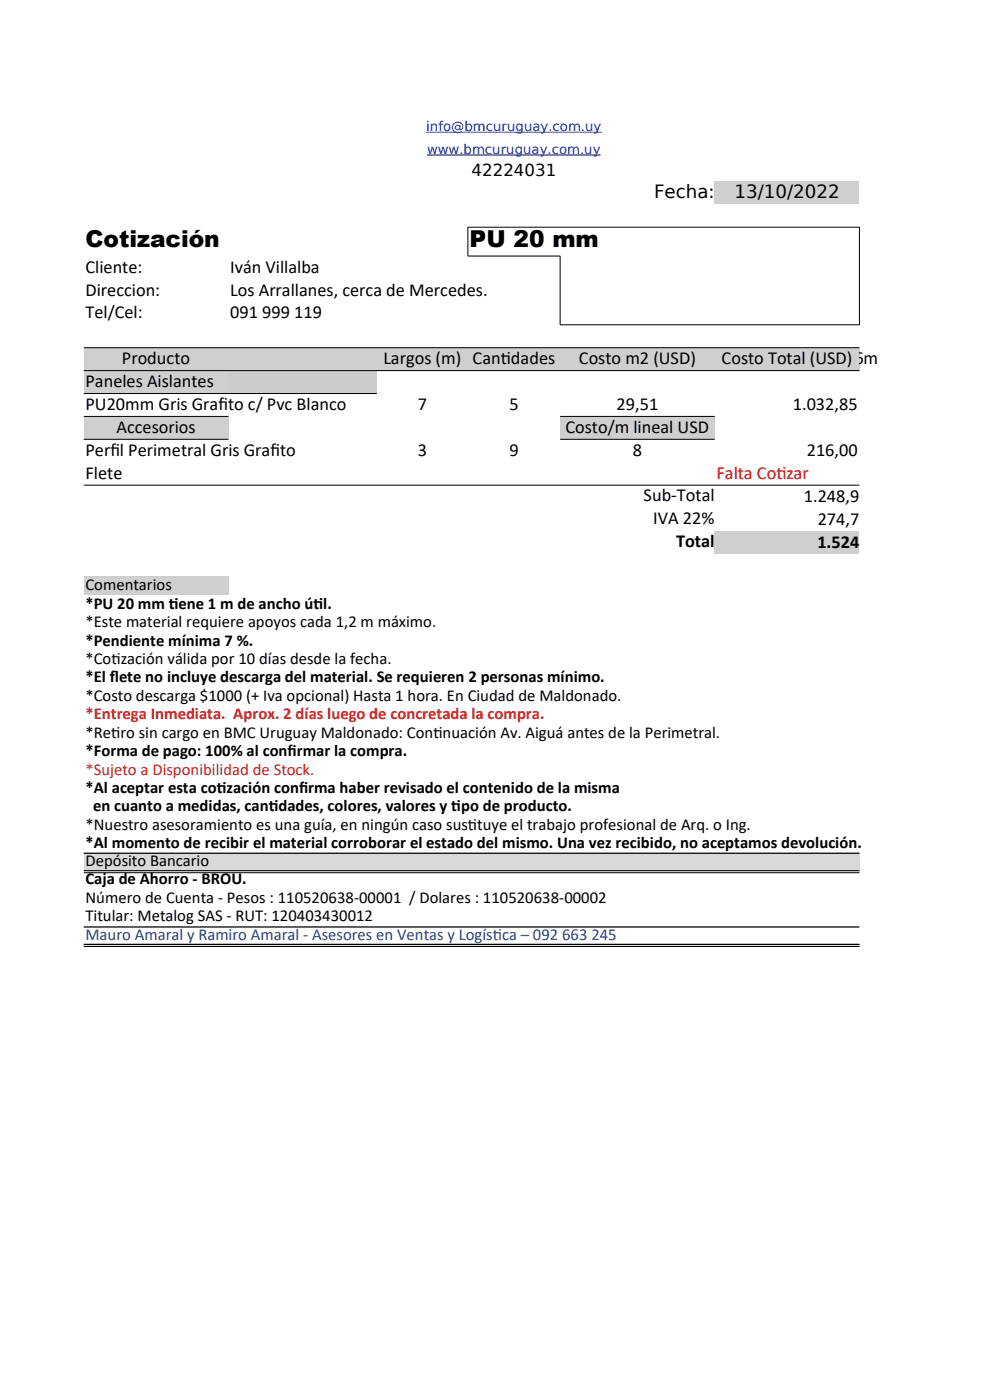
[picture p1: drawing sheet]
<svg xmlns="http://www.w3.org/2000/svg" width="210mm" height="297mm" viewBox="0 0 210 297" stroke-linecap="round" stroke-linejoin="round" font-family="sans-serif">
<defs><g id="words">
<g font-size="4.9">
<text x="18.1" y="52.5">Cotización</text>
<text x="99.6" y="52.5">PU 20 mm</text>
</g>
<g font-size="3.9">
<text x="138.7" y="42.1">Fecha:</text>
<text x="155.8" y="42.1">13/10/2022</text>
<text x="18.1" y="57.9">Cliente:</text>
<text x="48.8" y="57.9">Iván Villalba</text>
<text x="18.1" y="62.7">Direccion:</text>
<text x="48.8" y="62.7">Los Arrallanes, cerca de Mercedes.</text>
<text x="18.1" y="67.6">Tel/Cel:</text>
<text x="48.8" y="67.6">091 999 119</text>
<text x="25.9" y="77.3">Producto</text>
<text x="81.3" y="77.3">Largos (m) Cant</text>
<text x="106.2" y="77.3">idades</text>
<text x="122.8" y="77.3">Costo m2 (USD)</text>
<text x="153.1" y="77.3">Costo Total (USD)</text>
<text x="166.2" y="77.2">Largos: 3.6m, 4.7m, 5.5m, 6.4</text>
<text x="18.1" y="82.2">Paneles Aislantes</text>
<text x="18.1" y="87">PU20mm Gris Graf</text>
<text x="46.3" y="87">ito c/ Pvc Blanco</text>
<text x="88.6" y="87">7</text>
<text x="108.1" y="87">5</text>
<text x="130.8" y="87">29,51</text>
<text x="168.2" y="86.9">1.032,85</text>
<text x="24.7" y="91.9">Accesorios</text>
<text x="119.9" y="91.9">Costo/m lineal USD</text>
<text x="18.1" y="96.7">Perf</text>
<text x="18.1" y="101.6">Flete</text>
<text x="23.4" y="96.7">il Perimetral Gris Graf</text>
<text x="57.4" y="96.7">ito</text>
<text x="88.6" y="96.7">3</text>
<text x="108.1" y="96.7">9</text>
<text x="134.2" y="96.7">8</text>
<text x="171.1" y="96.7">216,00</text>
<text x="136.5" y="106.3">Sub-Total</text>
<text x="170.5" y="106.4">1.248,9</text>
<text x="138.6" y="111.2">IVA 22%</text>
<text x="173.5" y="111.3">274,7</text>
<text x="143.4" y="116.1">Total</text>
<text x="173.4" y="116.2">1.524</text>
</g>
<g font-size="3.9" fill="#f00">
<text x="152" y="101.6">Falta Cot</text>
<text x="164.7" y="101.6">izar</text>
</g>
<g font-size="3.5">
<text x="100" y="37.3">42224031</text>
<text x="18.1" y="125.2">Comentarios</text>
<text x="18.1" y="129.1">*PU 20 mm t</text>
<text x="35.8" y="129.1">iene 1 m de ancho út</text>
<text x="66.5" y="129.1">il.</text>
<text x="18.1" y="133">*Este material requiere apoyos cada 1,2 m máximo.</text>
<text x="18.1" y="137">*Pendiente mínima 7 %.</text>
<text x="18.1" y="140.9">*Cot</text>
<text x="23.6" y="140.9">ización válida por 10 días desde la fecha.</text>
<text x="18.1" y="144.7">*El f</text>
<text x="18.1" y="148.7">*Costo descarga $1000 (+ Iva opcional) Hasta 1 hora. En Ciudad de Maldonado.</text>
<text x="23.3" y="144.7">lete no incluye descarga del material. Se requieren 2 personas mínimo.</text>
<text x="18.1" y="156.5">*Ret</text>
<text x="18.1" y="160.4">*Forma de pago: 100% al conf</text>
<text x="23.6" y="156.5">iro sin cargo en BMC Uruguay Maldonado: Cont</text>
<text x="61" y="160.4">irmar la compra.</text>
<text x="91.9" y="156.5">inuación Av. Aiguá antes de la Perimetral.</text>
<text x="18.1" y="168.2">*Al aceptar esta cot</text>
<text x="19.7" y="172.1">en cuanto a medidas, cant</text>
<text x="46" y="168.2">ización conf</text>
<text x="57" y="172.1">idades, colores, valores y t</text>
<text x="63.4" y="168.2">irma haber revisado el contenido de la misma</text>
<text x="95.7" y="172.1">ipo de producto.</text>
<text x="18.1" y="176">*Nuestro asesoramiento es una guía, en ningún caso sust</text>
<text x="18.1" y="180">*Al momento de recibir el material corroborar el estado del mismo. Una vez recibido, no aceptamos devolución.</text>
<text x="99.3" y="176">ituye el trabajo profesional de Arq. o Ing.</text>
<text x="18.1" y="183.7">Depósito Bancario</text>
<text x="18.1" y="187.6">Caja de Ahorro - BROU.</text>
<text x="18.1" y="191.5">Número de Cuenta - Pesos : 110520638-00001 / Dolares : 110520638-00002</text>
<text x="18.1" y="195.4">Titular: Metalog SAS - RUT: 120403430012</text>
</g>
<g font-size="3.5" fill="#c9211e">
<text x="18.1" y="152.6">*Entrega Inmediata. Aprox. 2 días luego de concretada la compra.</text>
<text x="18.1" y="164.3">*Sujeto a Disponibilidad de Stock.</text>
</g>
<g font-size="3.5" fill="#1f4e78">
<text x="18.1" y="199.4">Mauro Amaral y Ramiro Amaral - Asesores en Ventas y Logíst</text>
<text x="104.5" y="199.4">ica – 092 663 245</text>
</g>
<g font-size="2.8" fill="#00f">
<text x="90.4" y="27.8">info@bmcuruguay.com.uy</text>
<text x="90.6" y="32.6">www.bmcuruguay.com.uy</text>
</g>
</g></defs>
<g fill="#d0cece">
<path d="M151.6 38.5h30.7v4.8h-30.7z" fill-rule="evenodd"/>
<path d="M17.8 73.7h164.5v4.9h-164.5z" fill-rule="evenodd"/>
<path d="M17.8 78.6h30.6v4.9h-30.6z" fill-rule="evenodd"/>
</g>
<path d="M48.4 78.6h31.5v4.9h-31.5z" fill-rule="evenodd" fill="#ccc"/>
<g fill="#d0cece">
<path d="M17.8 88.3h30.6v4.9h-30.6z" fill-rule="evenodd"/>
<path d="M118.8 88.3h32.8v4.9h-32.8z" fill-rule="evenodd"/>
<path d="M151.6 112.6h30.7v4.9h-30.7z" fill-rule="evenodd"/>
<path d="M17.8 122.3h30.6v4h-30.6z" fill-rule="evenodd"/>
</g>
<path d="M17.8 181h164.5v3.9h-164.5z" fill-rule="evenodd" fill="#d9d9d9"/>
<g fill="none" stroke="#000" stroke-width=".21">
<path d="M99.2 48.2h83.1M99.2 54.3h19.6v14.6M99.3 48.2v6.1M182.3 48.2v20.7M17.8 73.8h164.5M17.8 78.6h164.5M118.8 68.9h63.5M17.8 83.5h62.1M17.8 88.3h30.7M17.8 93.2h30.7M118.8 88.3h32.8M118.8 93.2h32.8"/>
<path d="M17.8 102.9h164.5M17.8 184.7h164.5M17.8 185.1h164.5M17.8 200.3h164.5M17.8 200.8h164.5"/>
</g>
<path d="M17.8 181h164.5M17.8 196.7h164.5" fill="none" stroke="#000" stroke-width=".26"/>
<path d="M90.4 28h37.2M90.6 32.9h36.9" fill="none" stroke="#00f" stroke-width=".21"/>
<use href="#words"/>
</svg>
